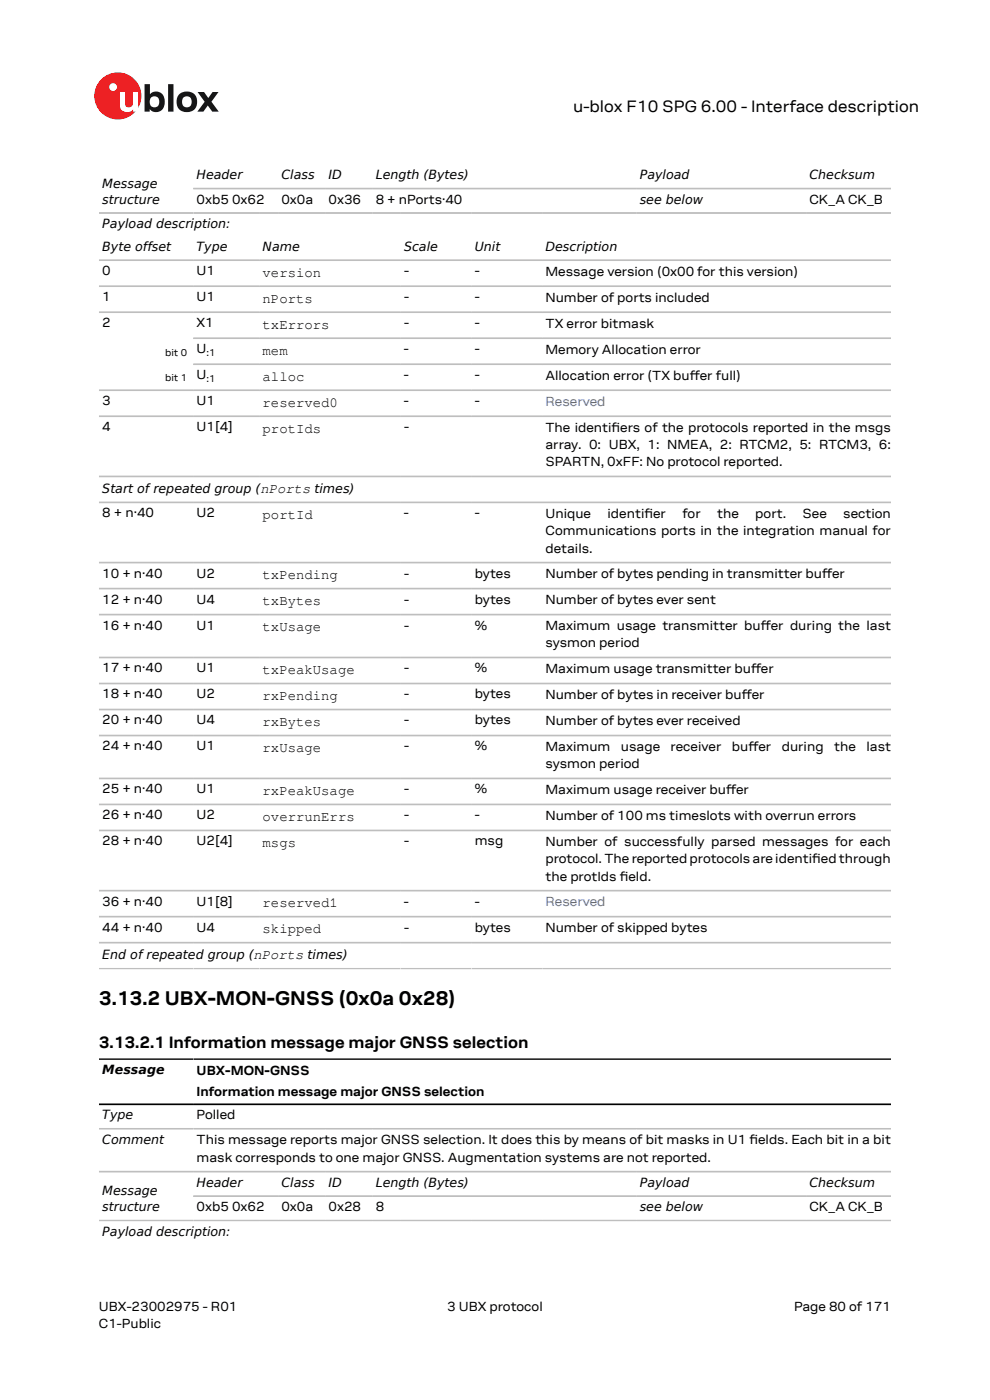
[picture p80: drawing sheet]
<svg xmlns="http://www.w3.org/2000/svg" width="210mm" height="297mm" viewBox="0 0 210 297" stroke-linecap="round" stroke-linejoin="round" font-family="sans-serif">
<defs><g id="words">
<text font-size="4.2" x="21" y="213.1">3.13.2 UBX-MON-GNSS (0x0a 0x28)</text>
<g font-size="3.5">
<text x="121.6" y="23.7">u-blox F10 SPG 6.00 - Interface description</text>
<text x="21" y="222.2">3.13.2.1 Information message major GNSS selection</text>
</g>
<g font-size="3">
<text x="55.7" y="58.7">version</text>
<text x="55.7" y="64.2">nPorts</text>
<text x="55.7" y="69.8">txErrors</text>
<text x="55.7" y="75.3">mem</text>
<text x="55.7" y="80.8">alloc</text>
<text x="55.7" y="86.3">reserved0</text>
<text x="55.7" y="91.8">protIds</text>
<text x="55.7" y="110.1">portId</text>
<text x="55.7" y="122.9">txPending</text>
<text x="55.7" y="128.4">txBytes</text>
<text x="55.7" y="133.9">txUsage</text>
<text x="55.7" y="143">txPeakUsage</text>
<text x="55.7" y="148.5">rxPending</text>
<text x="55.7" y="154.1">rxBytes</text>
<text x="55.7" y="159.6">rxUsage</text>
<text x="55.7" y="168.7">rxPeakUsage</text>
<text x="55.7" y="174.2">overrunErrs</text>
<text x="55.7" y="179.7">msgs</text>
<text x="55.7" y="192.5">reserved1</text>
<text x="55.7" y="198">skipped</text>
</g>
<g font-size="2.8">
<text x="41.7" y="43.2">0xb5 0x62</text>
<text x="59.7" y="43.2">0x0a</text>
<text x="69.7" y="43.2">0x36</text>
<text x="79.7" y="43.2">8 + nPorts·40</text>
<text x="171.7" y="43.2">CK_A CK_B</text>
<text x="21.7" y="58.4">0</text>
<text x="41.7" y="58.4">U1</text>
<text x="85.7" y="58.4">-</text>
<text x="100.7" y="58.4">-</text>
<text x="115.7" y="58.5">Message version (0x00 for this version)</text>
<text x="21.7" y="63.9">1</text>
<text x="41.7" y="63.9">U1</text>
<text x="85.7" y="63.9">-</text>
<text x="100.7" y="63.9">-</text>
<text x="115.7" y="64">Number of ports included</text>
<text x="21.7" y="69.4">2</text>
<text x="41.7" y="69.4">X1</text>
<text x="85.7" y="69.4">-</text>
<text x="100.7" y="69.4">-</text>
<text x="115.7" y="69.5">TX error bitmask</text>
<text x="41.7" y="74.9">U</text>
<text x="85.7" y="74.9">-</text>
<text x="100.7" y="74.9">-</text>
<text x="115.7" y="75.1">Memory Allocation error</text>
<text x="41.7" y="80.4">U</text>
<text x="85.7" y="80.4">-</text>
<text x="100.7" y="80.4">-</text>
<text x="115.7" y="80.6">Allocation error (TX bufer full)</text>
<text x="146.3" y="80.6">f</text>
<text x="21.7" y="86">3</text>
<text x="41.7" y="86">U1</text>
<text x="85.7" y="86">-</text>
<text x="100.7" y="86">-</text>
<text x="21.7" y="91.5">4</text>
<text x="41.7" y="91.5">U1[4]</text>
<text x="85.7" y="91.5">-</text>
<text x="115.7" y="91.6">The identifers of the protocols reported in the msgs</text>
<text x="115.7" y="95.3">array. 0: UBX, 1: NMEA, 2: RTCM2, 5: RTCM3, 6:</text>
<text x="129.7" y="91.6">i</text>
<text x="115.7" y="98.9">SPARTN, 0xFF: No protocol reported.</text>
<text x="21.7" y="109.7">8 + n·40</text>
<text x="41.7" y="109.7">U2</text>
<text x="85.7" y="109.7">-</text>
<text x="100.7" y="109.7">-</text>
<text x="115.7" y="109.9">Unique</text>
<text x="115.7" y="113.6">Communications ports in the integration manual for</text>
<text x="128.9" y="109.9">identifer</text>
<text x="136.7" y="109.9">i</text>
<text x="144.8" y="109.9">for</text>
<text x="152.1" y="109.9">the</text>
<text x="160.2" y="109.9">port.</text>
<text x="170.2" y="109.9">See</text>
<text x="178.9" y="109.9">section</text>
<text x="115.7" y="117.2">details.</text>
<text x="21.7" y="122.5">10 + n·40</text>
<text x="41.7" y="122.5">U2</text>
<text x="85.7" y="122.5">-</text>
<text x="100.7" y="122.5">bytes</text>
<text x="115.7" y="122.7">Number of bytes pending in transmitter bufer</text>
<text x="174.4" y="122.7">f</text>
<text x="21.7" y="128">12 + n·40</text>
<text x="41.7" y="128">U4</text>
<text x="85.7" y="128">-</text>
<text x="100.7" y="128">bytes</text>
<text x="115.7" y="128.2">Number of bytes ever sent</text>
<text x="21.7" y="133.6">16 + n·40</text>
<text x="41.7" y="133.6">U1</text>
<text x="85.7" y="133.6">-</text>
<text x="100.7" y="133.6">%</text>
<text x="115.7" y="133.7">Maximum usage transmitter bufer during the last</text>
<text x="115.7" y="137.4">sysmon period</text>
<text x="161.4" y="133.7">f</text>
<text x="21.7" y="142.7">17 + n·40</text>
<text x="41.7" y="142.7">U1</text>
<text x="85.7" y="142.7">-</text>
<text x="100.7" y="142.7">%</text>
<text x="115.7" y="142.8">Maximum usage transmitter bufer</text>
<text x="159.3" y="142.8">f</text>
<text x="21.7" y="148.2">18 + n·40</text>
<text x="41.7" y="148.2">U2</text>
<text x="85.7" y="148.2">-</text>
<text x="100.7" y="148.2">bytes</text>
<text x="115.7" y="148.3">Number of bytes in receiver bufer</text>
<text x="157.3" y="148.3">f</text>
<text x="21.7" y="153.7">20 + n·40</text>
<text x="41.7" y="153.7">U4</text>
<text x="85.7" y="153.7">-</text>
<text x="100.7" y="153.7">bytes</text>
<text x="115.7" y="153.8">Number of bytes ever received</text>
<text x="21.7" y="159.2">24 + n·40</text>
<text x="41.7" y="159.2">U1</text>
<text x="85.7" y="159.2">-</text>
<text x="100.7" y="159.2">%</text>
<text x="115.7" y="159.3">Maximum</text>
<text x="131.7" y="159.3">usage</text>
<text x="142.3" y="159.3">receiver</text>
<text x="155.2" y="159.3">bufer</text>
<text x="158.7" y="159.3">f</text>
<text x="165.8" y="159.3">during</text>
<text x="176.9" y="159.3">the</text>
<text x="183.8" y="159.3">last</text>
<text x="115.7" y="163">sysmon period</text>
<text x="21.7" y="168.3">25 + n·40</text>
<text x="21.7" y="173.8">26 + n·40</text>
<text x="41.7" y="168.3">U1</text>
<text x="41.7" y="173.8">U2</text>
<text x="85.7" y="168.3">-</text>
<text x="85.7" y="173.8">-</text>
<text x="100.7" y="168.3">%</text>
<text x="100.7" y="173.8">-</text>
<text x="115.7" y="168.4">Maximum usage receiver bufer</text>
<text x="115.7" y="174">Number of 100 ms timeslots with overrun errors</text>
<text x="154" y="168.4">f</text>
<text x="21.7" y="179.3">28 + n·40</text>
<text x="41.7" y="179.3">U2[4]</text>
<text x="85.7" y="179.3">-</text>
<text x="100.7" y="179.3">msg</text>
<text x="115.7" y="179.5">Number of successfully parsed messages for each</text>
<text x="115.7" y="183.2">protocol. The reported protocols are identifed through</text>
<text x="172.3" y="183.2">i</text>
<text x="115.7" y="186.8">the protIds feld.</text>
<text x="131.5" y="186.8">i</text>
<text x="21.7" y="192.1">36 + n·40</text>
<text x="21.7" y="197.6">44 + n·40</text>
<text x="41.7" y="192.1">U1[8]</text>
<text x="41.7" y="197.6">U4</text>
<text x="85.7" y="192.1">-</text>
<text x="85.7" y="197.6">-</text>
<text x="100.7" y="192.1">-</text>
<text x="100.7" y="197.6">bytes</text>
<text x="115.7" y="197.8">Number of skipped bytes</text>
<text x="41.7" y="228">UBX-MON-GNSS</text>
<text x="41.7" y="232.5">Information message major GNSS selection</text>
<text x="41.7" y="237.4">Polled</text>
<text x="41.7" y="242.8">This message reports major GNSS selection. It does this by means of bit masks in U1 felds. Each bit in a bit</text>
<text x="159" y="242.8">i</text>
<text x="41.7" y="246.4">mask corresponds to one major GNSS. Augmentation systems are not reported.</text>
<text x="41.7" y="256.9">0xb5 0x62</text>
<text x="59.7" y="256.9">0x0a</text>
<text x="69.7" y="256.9">0x28</text>
<text x="79.7" y="256.9">8</text>
<text x="171.7" y="256.9">CK_A CK_B</text>
<text x="21" y="278">UBX-23002975 - R01</text>
<text x="21" y="281.8">C1-Public</text>
<text x="94.9" y="278">3 UBX protocol</text>
<text x="168.4" y="278">Page 80 of 171</text>
</g>
<g font-size="2.8" fill="#4664b4">
<text x="115.7" y="86.1">Reserved</text>
<text x="115.7" y="192.3">Reserved</text>
</g>
<g font-size="2.7">
<text x="21.7" y="39.8">Message</text>
<text x="41.7" y="38">Header</text>
<text x="59.7" y="38">Class</text>
<text x="69.7" y="38">ID</text>
<text x="79.7" y="38">Length (Bytes)</text>
<text x="135.7" y="38">Payload</text>
<text x="171.7" y="38">Checksum</text>
<text x="21.7" y="43.2">structure</text>
<text x="135.7" y="43.2">see below</text>
<text x="21.7" y="48.4">Payload description:</text>
<text x="21.7" y="53.2">Byte offset</text>
<text x="41.7" y="53.2">Type</text>
<text x="55.7" y="53.2">Name</text>
<text x="85.7" y="53.2">Scale</text>
<text x="100.7" y="53.2">Unit</text>
<text x="115.7" y="53.2">Description</text>
<text x="21.7" y="104.6">Start of repeated group (nPorts times)</text>
<text x="21.7" y="203.5">End of repeated group (nPorts times)</text>
<text x="21.7" y="227.9">Message</text>
<text x="21.7" y="237.5">Type</text>
<text x="21.7" y="242.7">Comment</text>
<text x="41.7" y="251.8">Header</text>
<text x="59.7" y="251.8">Class</text>
<text x="69.7" y="251.8">ID</text>
<text x="79.7" y="251.8">Length (Bytes)</text>
<text x="135.7" y="251.8">Payload</text>
<text x="171.7" y="251.8">Checksum</text>
<text x="21.7" y="253.5">Message</text>
<text x="21.7" y="256.9">structure</text>
<text x="135.7" y="256.9">see below</text>
<text x="21.7" y="262.1">Payload description:</text>
</g>
<g font-size="2.1">
<text x="35" y="75.4">bit 0</text>
<text x="43.8" y="75.4">:1</text>
<text x="35" y="80.8">bit 1</text>
<text x="43.8" y="81">:1</text>
</g>
</g></defs>
<circle cx="25" cy="20.4" r="5" fill="#ed2023"/>
<circle cx="24" cy="18.5" r=".83" fill="#fff"/>
<g fill="#151516">
<path d="M35.7 17.9h1.1v5.8h-1.1z"/>
<path d="M41.9 19.5h1.4l.9 1.3 .9-1.3h1.3l-1.6 2.1 1.6 2.1h-1.4l-.9-1.3-1 1.3h-1.2l1.5-2.1z"/>
<path d="M32 20.7a1.17 1.17 0 0 0-.1 1.5 1.17 1.17 0 0 0 1.4 .4 1.16 1.16 0 0 0 .4-1.6 1.16 1.16 0 0 0-1.7-.3zM30.7 17.9h1.1v2.1a1.82 1.82 0 0 1 2.2-.4 1.82 1.82 0 0 1 .9 2 1.83 1.83 0 0 1-1 2 1.83 1.83 0 0 1-2.1-.5v.6h-1.1z"/>
<path d="M38.9 20.7a1.18 1.18 0 0 0-.2 1.5 1.18 1.18 0 0 0 1.5 .4 1.18 1.18 0 0 0 .4-1.5 1.18 1.18 0 0 0-1.5-.5zM37.4 21.6a2.25 2.25 0 0 1 4.5 0 2.25 2.25 0 0 1-4.5 0z"/>
</g>
<path d="M25.4 19.5h1.1v2.5a.84 .84 0 0 0 1 .8 .84 .84 0 0 0 .7-1v-2.3h1.1v4.2h-1.1v-.5a1.59 1.59 0 0 1-1.8 .5 1.59 1.59 0 0 1-1-1.5z" fill="#fff"/>
<g fill="none" stroke="#bebebe" stroke-width=".35">
<path d="M21 45.2h168M21 55.2h168M41 40h148M21 60.7h168M21 66.2h168M41 77.3h148M41 71.7h148M21 82.8h168M21 88.3h168M21 101.1h168M21 106.6h168M21 119.3h168"/>
<path d="M21 124.9h168M21 130.4h168M21 139.5h168M21 145h168M21 150.5h168M21 156h168M21 165.1h168M21 170.7h168M21 176.2h168M21 188.9h168M21 194.5h168M21 200h168"/>
<path d="M21 205.5h168M21 239.5h168M21 248.6h168M21 258.9h168M41 253.7h148"/>
</g>
<path d="M21 224.7h168M21 234.3h168" fill="none" stroke="#000" stroke-width=".35"/>
<use href="#words"/>
</svg>
